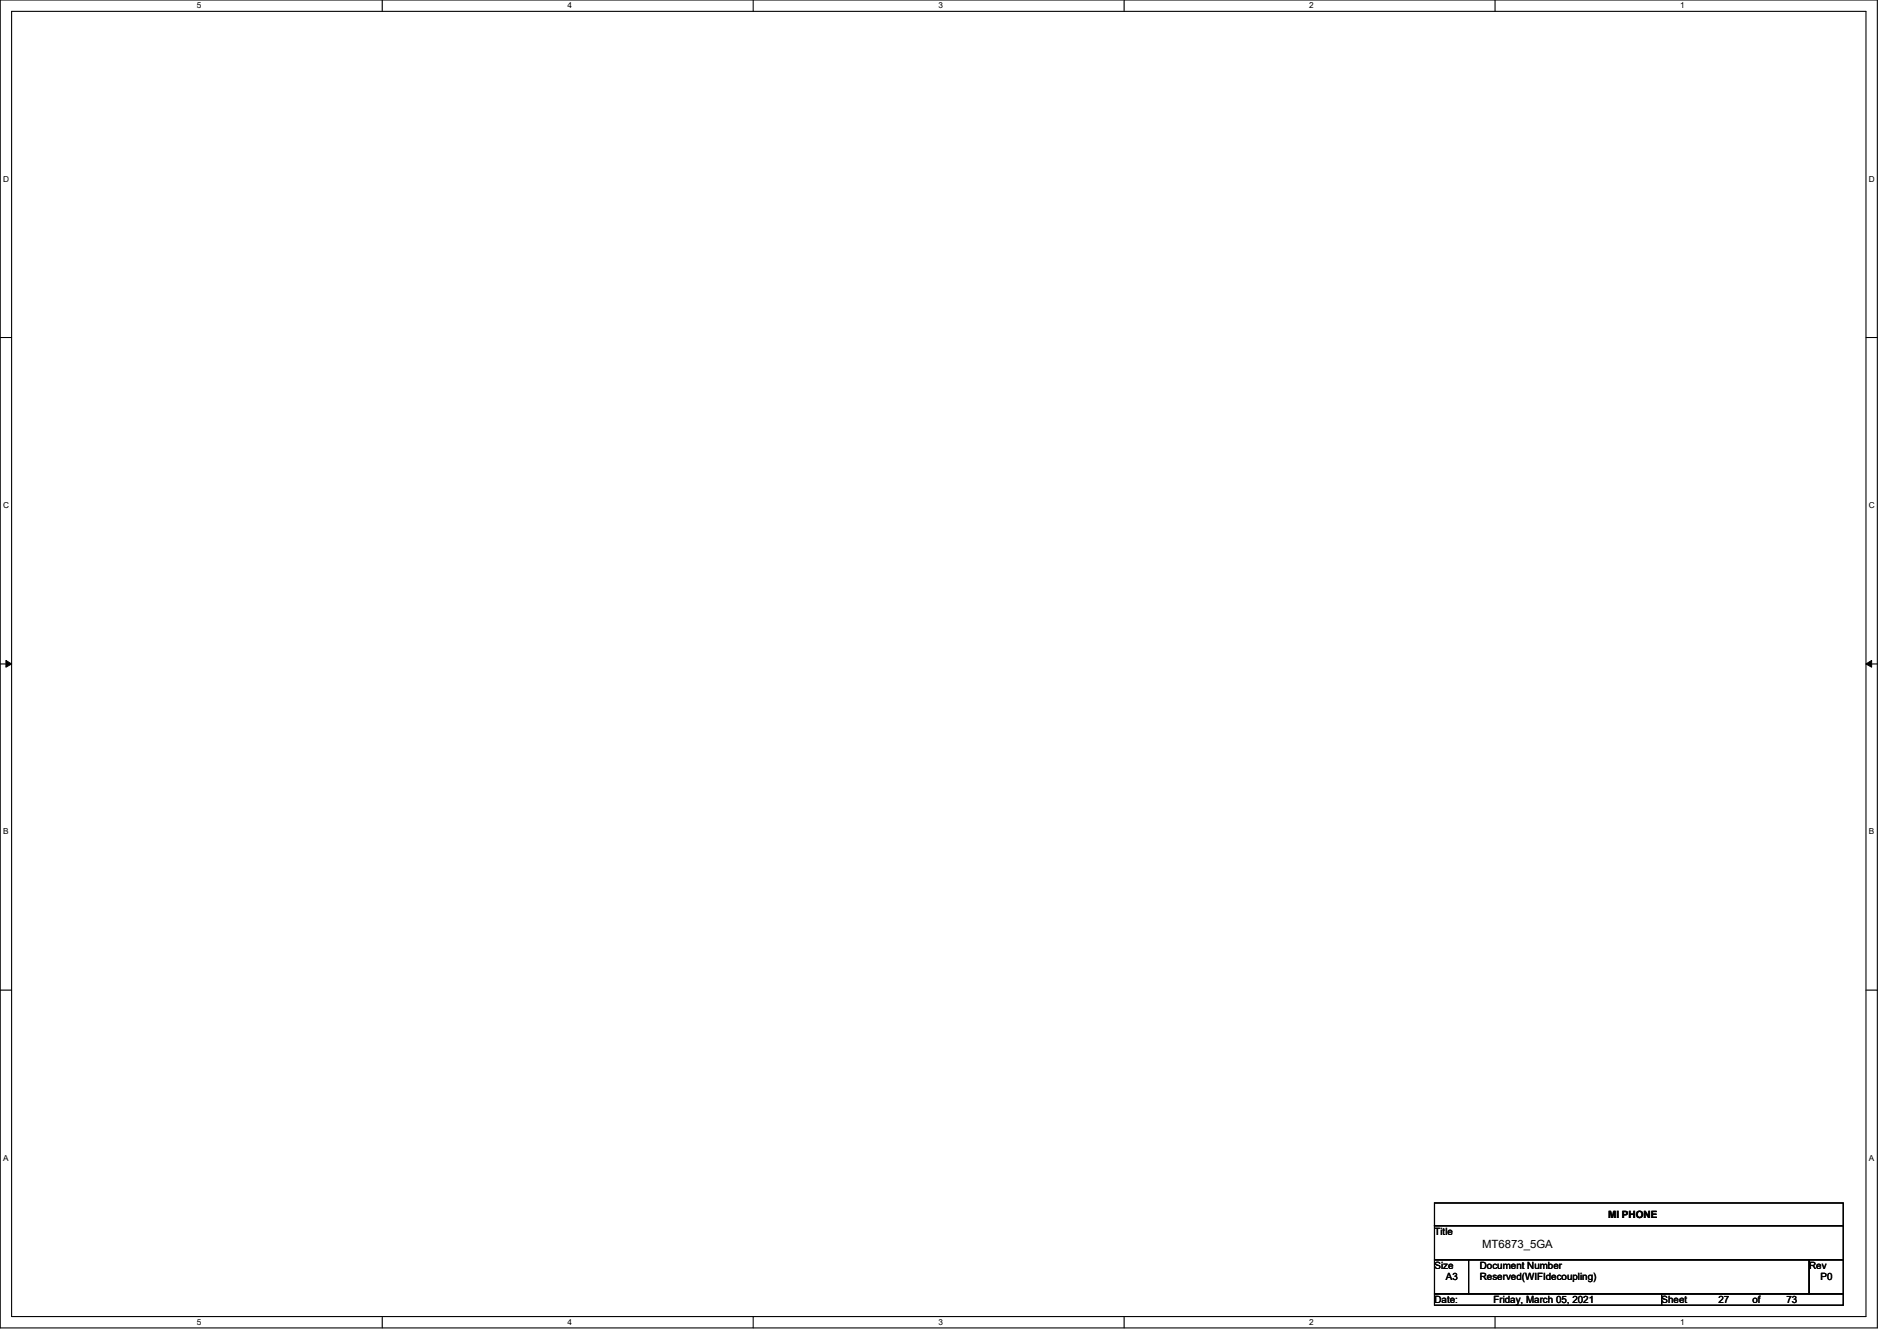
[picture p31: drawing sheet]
<svg xmlns="http://www.w3.org/2000/svg" width="297mm" height="210mm" viewBox="0 0 297 210" stroke-linecap="round" stroke-linejoin="round" font-family="sans-serif">
<defs><g id="words">
<text font-size="1.8" x="232.1" y="195.4">MT6873_5GA</text>
<g font-size="1.6">
<text x="251.8" y="190.7">MI PHONE</text>
<text x="224.6" y="193.3">Title</text>
<text x="224.6" y="198.6">Size</text>
<text x="224.6" y="204">Date:</text>
<text x="226.4" y="200.4">A3</text>
<text x="231.7" y="198.6">Document Number</text>
<text x="231.7" y="200.4">Reserved(WIFIdecoupling)</text>
<text x="233.8" y="204">Friday, March 05, 2021</text>
<text x="260.2" y="204">Sheet</text>
<text x="269.1" y="204">27</text>
<text x="274.4" y="204">of</text>
<text x="279.7" y="204">73</text>
<text x="283.3" y="198.6">Rev</text>
<text x="285.1" y="200.4">P0</text>
</g>
<g font-size="1.3">
<text x="30.8" y="1.3">5</text>
<text x="88.9" y="1.3">4</text>
<text x="146.9" y="1.3">3</text>
<text x="205" y="1.3">2</text>
<text x="263.1" y="1.3">1</text>
<text x=".5" y="28.4">D</text>
<text x="292.6" y="28.4">D</text>
<text x=".5" y="79.5">C</text>
<text x="292.6" y="79.5">C</text>
<text x=".5" y="130.6">B</text>
<text x="292.6" y="130.6">B</text>
<text x=".5" y="181.7">A</text>
<text x="292.6" y="181.7">A</text>
<text x="30.8" y="207.4">5</text>
<text x="88.9" y="207.4">4</text>
<text x="146.9" y="207.4">3</text>
<text x="205" y="207.4">2</text>
<text x="263.1" y="207.4">1</text>
</g>
</g></defs>
<path d="M0 0h294v207.9h-294zM1.8 1.8h290.4v204.3h-290.4z" fill="none" stroke="#000" stroke-width=".17"/>
<g fill="#fff">
<path d="M30.8 .2h.7v1.4h-.7z"/>
<path d="M30.8 206.2h.7v1.4h-.7z"/>
</g>
<path d="M59.9 0v1.8M59.9 206.1v1.8" fill="none" stroke="#000" stroke-width=".17"/>
<g fill="#fff">
<path d="M88.9 .2h.6v1.4h-.6z"/>
<path d="M88.9 206.2h.6v1.4h-.6z"/>
</g>
<path d="M117.9 0v1.8M117.9 206.1v1.8" fill="none" stroke="#000" stroke-width=".17"/>
<g fill="#fff">
<path d="M146.9 .2h.7v1.4h-.7z"/>
<path d="M146.9 206.2h.7v1.4h-.7z"/>
</g>
<path d="M176 0v1.8M176 206.1v1.8" fill="none" stroke="#000" stroke-width=".17"/>
<g fill="#fff">
<path d="M205 .2h.7v1.4h-.7z"/>
<path d="M205 206.2h.7v1.4h-.7z"/>
</g>
<path d="M234.1 0v1.8M234.1 206.1v1.8" fill="none" stroke="#000" stroke-width=".17"/>
<g fill="#fff">
<path d="M263.1 .2h.7v1.4h-.7z"/>
<path d="M263.1 206.2h.7v1.4h-.7z"/>
<path d="M.5 27.3h.9v1.4h-.9z"/>
<path d="M292.6 27.3h.9v1.4h-.9z"/>
<path d="M.5 78.4h.9v1.4h-.9z"/>
<path d="M292.6 78.4h.9v1.4h-.9z"/>
</g>
<path d="M0 52.8h1.8M292.2 52.8h1.8" fill="none" stroke="#000" stroke-width=".17"/>
<g fill="#fff">
<path d="M.5 129.5h.8v1.4h-.8z"/>
<path d="M292.6 129.5h.9v1.4h-.9z"/>
</g>
<path d="M0 103.9h1.8M292.2 103.9h1.8" fill="none" stroke="#000" stroke-width=".17"/>
<path d="M.9 103.4l.9 .5-.9 .5zM292.2 103.9l.9-.5v1z" fill="#000"/>
<path d="M.9 103.4l.9 .5-.9 .5zM292.2 103.9l.9-.5v1z" fill="none" stroke="#000" stroke-width=".16"/>
<g fill="#fff">
<path d="M.5 180.5h.8v1.4h-.8z"/>
<path d="M292.6 180.5h.9v1.4h-.9z"/>
</g>
<path d="M0 155h1.8M292.2 155h1.8M224.6 188.3h64v3.6h-64zM224.6 191.9h64v5.3h-64zM224.6 197.2h5.4v5.3h-5.4zM230 197.2h53.3v5.3h-53.3zM283.3 197.2h5.3v5.3h-5.3zM224.6 202.5h35.6v1.8h-35.6zM260.2 202.5h28.4v1.8h-28.4z" fill="none" stroke="#000" stroke-width=".17"/>
<use href="#words"/>
</svg>
